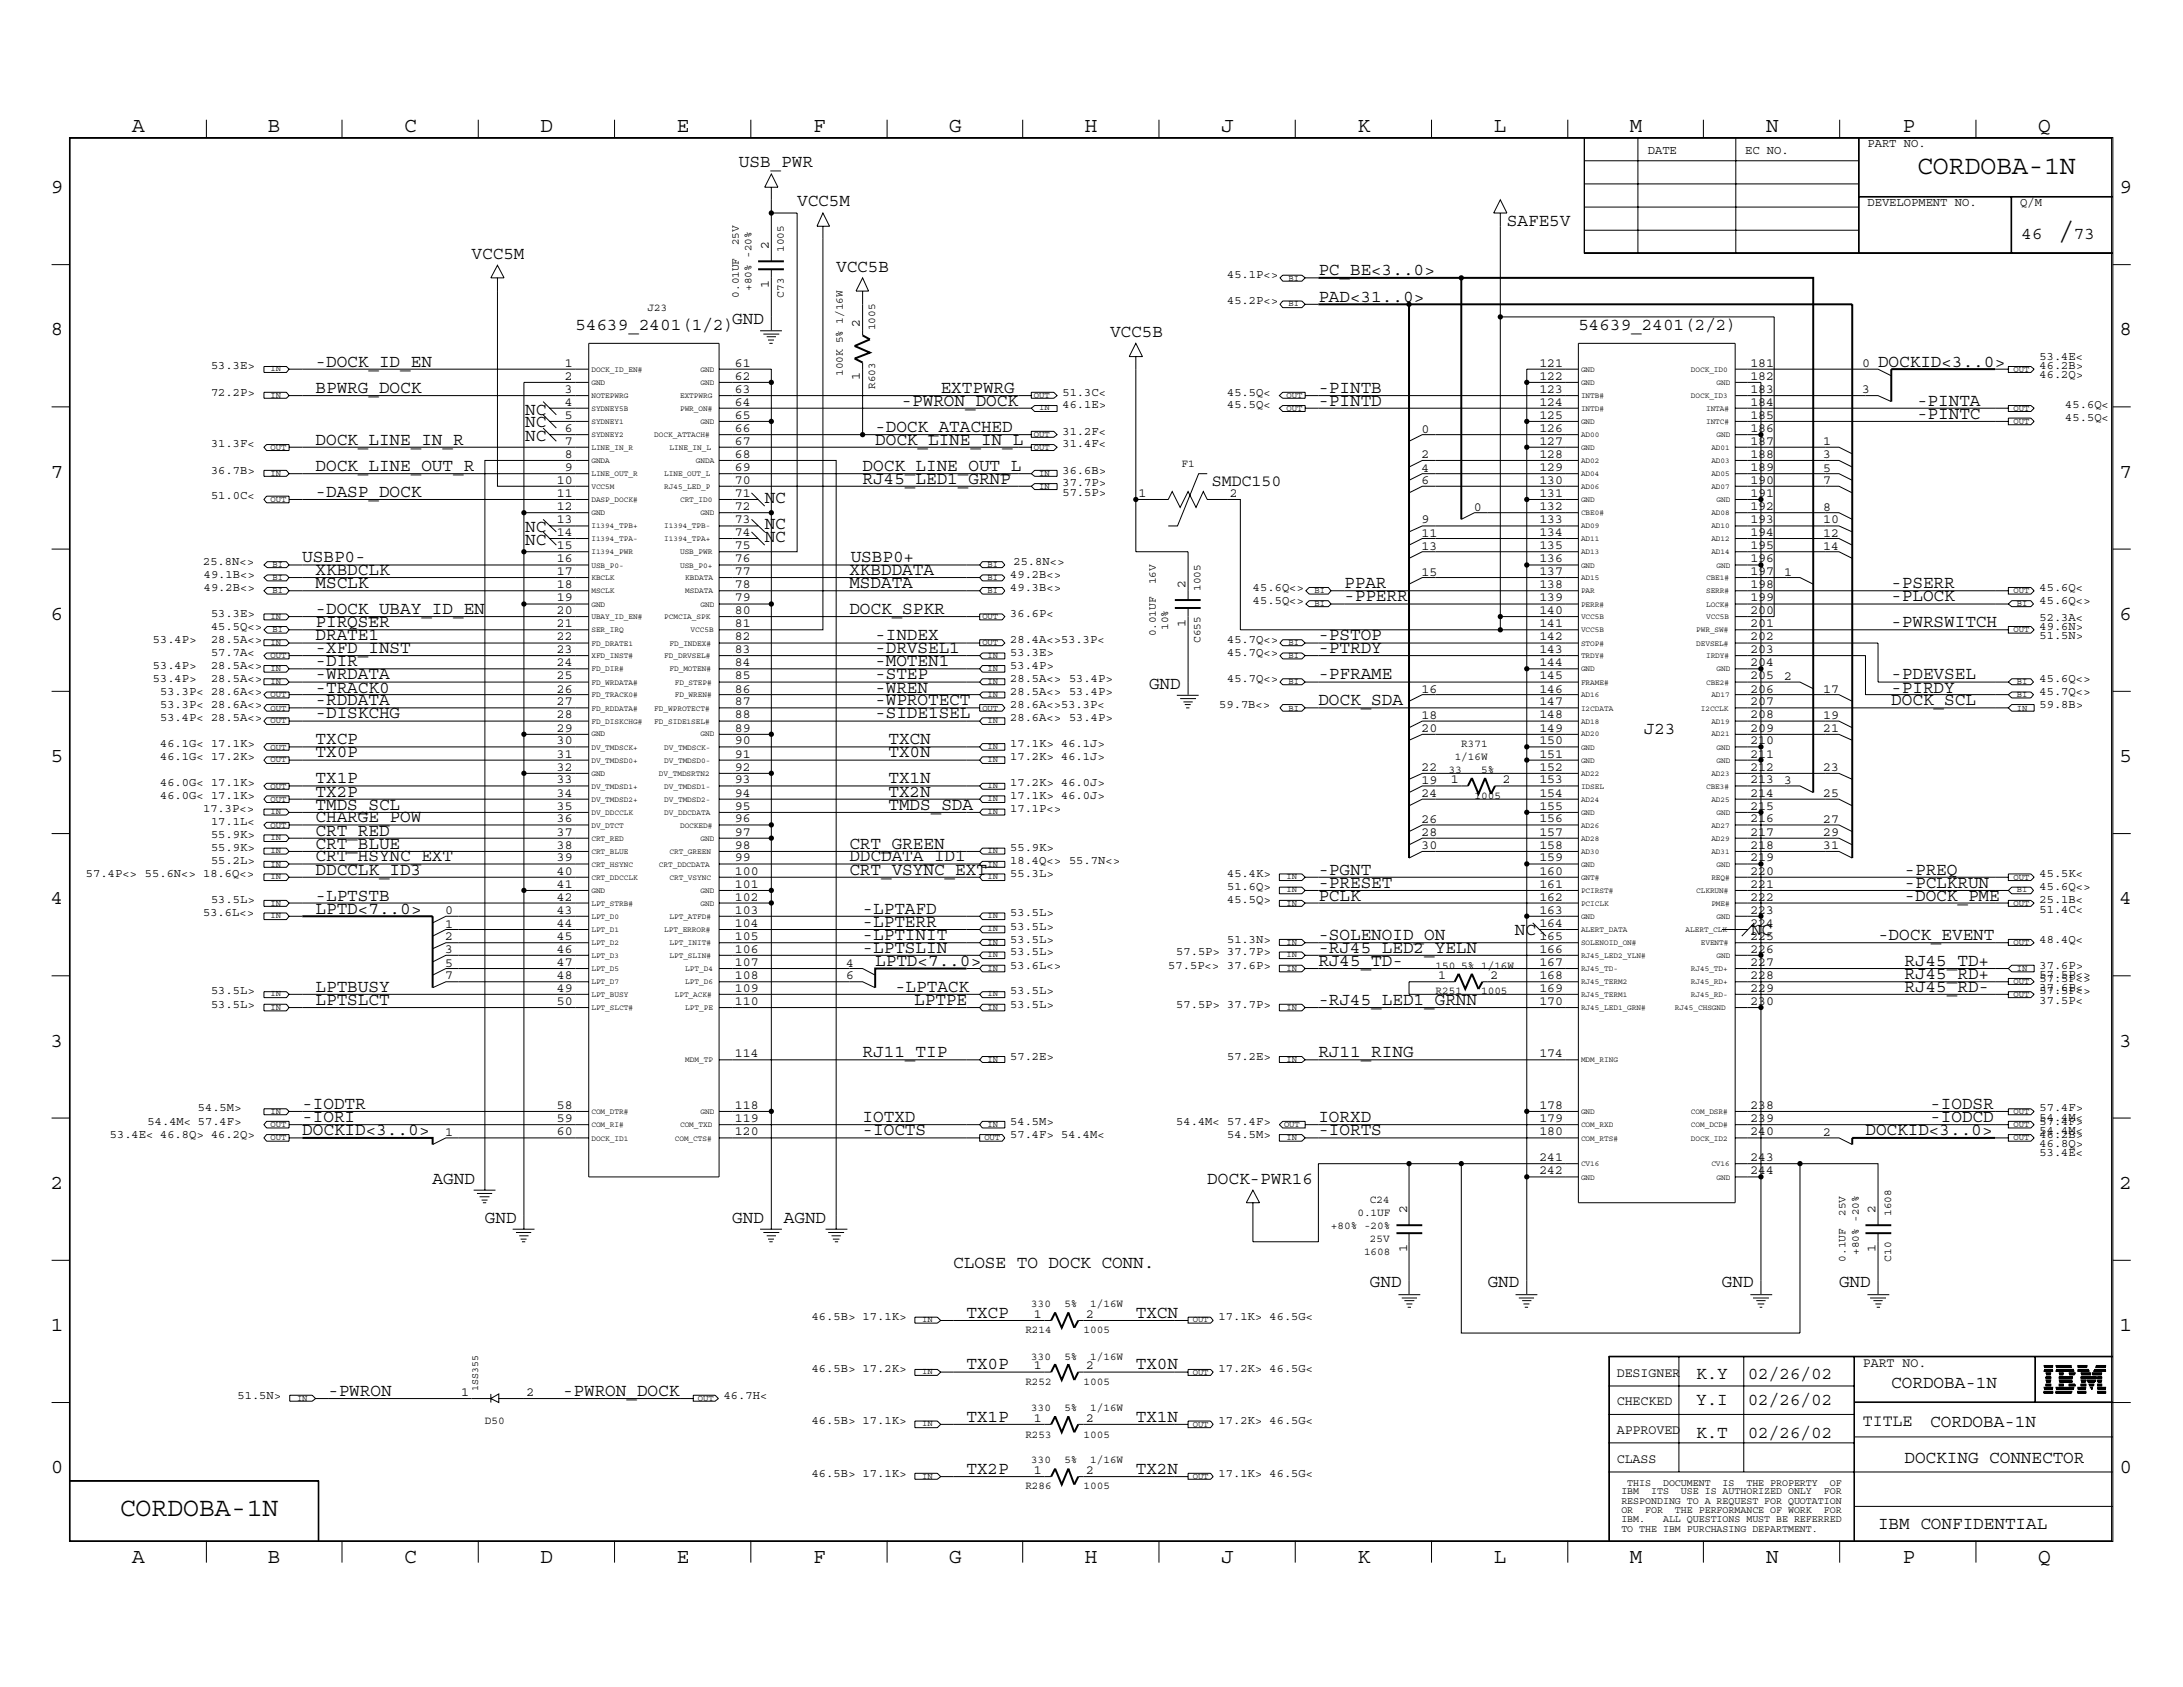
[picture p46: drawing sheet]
<svg xmlns="http://www.w3.org/2000/svg" width="279mm" height="216mm" viewBox="0 0 279 216" stroke-linecap="round" stroke-linejoin="round" font-family="sans-serif">
<defs><g id="words">
<g font-size="3.4">
<text x="245.4" y="22.3">CORDOBA-1N</text>
<text x="263.5" y="30.6">/</text>
<text x="15.3" y="194">CORDOBA-1N</text>
</g>
<g font-size="2.7">
<text x="16.9" y="16.9">A</text>
<text x="34.3" y="16.9">B</text>
<text x="51.7" y="16.9">C</text>
<text x="69.2" y="16.9">D</text>
<text x="86.6" y="16.9">E</text>
<text x="104.1" y="16.9">F</text>
<text x="121.5" y="16.9">G</text>
<text x="138.9" y="16.9">H</text>
<text x="156.3" y="16.9">J</text>
<text x="173.7" y="16.9">K</text>
<text x="191.2" y="16.9">L</text>
<text x="208.6" y="16.9">M</text>
<text x="226.1" y="16.9">N</text>
<text x="243.5" y="16.9">P</text>
<text x="260.9" y="16.9">Q</text>
<text x="6.5" y="24.7">9</text>
<text x="271.3" y="24.7">9</text>
<text x="6.5" y="42.9">8</text>
<text x="271.3" y="42.9">8</text>
<text x="6.5" y="61.1">7</text>
<text x="271.3" y="61.1">7</text>
<text x="6.5" y="79.3">6</text>
<text x="271.3" y="79.3">6</text>
<text x="6.5" y="97.5">5</text>
<text x="271.3" y="97.5">5</text>
<text x="6.5" y="115.7">4</text>
<text x="271.3" y="115.7">4</text>
<text x="6.5" y="133.9">3</text>
<text x="271.3" y="133.9">3</text>
<text x="6.5" y="152.1">2</text>
<text x="271.3" y="152.1">2</text>
<text x="6.5" y="170.3">1</text>
<text x="271.3" y="170.4">1</text>
<text x="6.5" y="188.6">0</text>
<text x="271.3" y="188.6">0</text>
<text x="16.9" y="200">A</text>
<text x="34.3" y="200">B</text>
<text x="51.7" y="200">C</text>
<text x="69.2" y="200">D</text>
<text x="86.6" y="200">E</text>
<text x="104.1" y="200">F</text>
<text x="121.5" y="200">G</text>
<text x="138.9" y="200">H</text>
<text x="156.3" y="200">J</text>
<text x="173.7" y="200">K</text>
<text x="191.2" y="200">L</text>
<text x="208.6" y="200">M</text>
<text x="226.1" y="200">N</text>
<text x="243.5" y="200">P</text>
<text x="260.9" y="200">Q</text>
</g>
<g font-size="2.3">
<text x="94.6" y="21.4">USB_PWR</text>
<text x="102" y="26.4">VCC5M</text>
<text x="192.9" y="29">SAFE5V</text>
<text x="60.4" y="33.1">VCC5M</text>
<text x="107" y="34.8">VCC5B</text>
<text x="168.7" y="35.2">PC_BE&lt;3..0&gt;</text>
<text x="258.7" y="30.6">46</text>
<text x="265.4" y="30.6">73</text>
<text x="93.7" y="41.4">GND</text>
<text x="168.7" y="38.6">PAD&lt;31..0&gt;</text>
<text x="40.4" y="46.9">-DOCK_ID_EN</text>
<text x="73.7" y="42.2">54639_2401(1/2)</text>
<text x="142.1" y="43.1">VCC5B</text>
<text x="202" y="42.2">54639_2401(2/2)</text>
<text x="240.4" y="46.9">DOCKID&lt;3..0&gt;</text>
<text x="40.4" y="50.3">BPWRG_DOCK</text>
<text x="67.2" y="53.1">NC</text>
<text x="115.4" y="51.9">-PWRON_DOCK</text>
<text x="120.4" y="50.3">EXTPWRG</text>
<text x="168.7" y="50.3">-PINTB</text>
<text x="168.7" y="51.9">-PINTD</text>
<text x="245.4" y="51.9">-PINTA</text>
<text x="245.4" y="53.6">-PINTC</text>
<text x="40.4" y="56.9">DOCK_LINE_IN_R</text>
<text x="67.2" y="54.7">NC</text>
<text x="67.2" y="56.4">NC</text>
<text x="112" y="55.3">-DOCK_ATACHED</text>
<text x="112" y="56.9">DOCK_LINE_IN_L</text>
<text x="40.4" y="60.3">DOCK_LINE_OUT_R</text>
<text x="40.4" y="63.6">-DASP_DOCK</text>
<text x="97.9" y="64.3">NC</text>
<text x="110.4" y="62">RJ45_LED1_GRNP</text>
<text x="110.4" y="60.3">DOCK_LINE_OUT_L</text>
<text x="38.7" y="72">USBP0-</text>
<text x="67.2" y="69.8">NC</text>
<text x="67.2" y="68.1">NC</text>
<text x="97.9" y="67.6">NC</text>
<text x="97.9" y="69.3">NC</text>
<text x="108.9" y="72">USBP0+</text>
<text x="40.4" y="73.6">XKBDCLK</text>
<text x="40.4" y="75.3">MSCLK</text>
<text x="108.7" y="73.6">XKBDDATA</text>
<text x="108.7" y="75.3">MSDATA</text>
<text x="172" y="75.3">PPAR</text>
<text x="172" y="77">-PPERR</text>
<text x="242.1" y="75.3">-PSERR</text>
<text x="242.1" y="77">-PLOCK</text>
<text x="40.4" y="80.3">PIRQSER</text>
<text x="40.4" y="78.6">-DOCK_UBAY_ID_EN</text>
<text x="40.4" y="82">DRATE1</text>
<text x="40.4" y="83.6">-XFD_INST</text>
<text x="108.7" y="78.6">DOCK_SPKR</text>
<text x="112" y="82">-INDEX</text>
<text x="112" y="83.6">-DRVSEL1</text>
<text x="168.7" y="82">-PSTOP</text>
<text x="168.7" y="83.6">-PTRDY</text>
<text x="242.1" y="80.3">-PWRSWITCH</text>
<text x="40.4" y="87">-WRDATA</text>
<text x="40.4" y="85.3">-DIR</text>
<text x="40.4" y="88.6">-TRACK0</text>
<text x="112" y="88.6">-WREN</text>
<text x="112" y="87">-STEP</text>
<text x="112" y="85.3">-MOTEN1</text>
<text x="147.1" y="88.1">GND</text>
<text x="168.7" y="87">-PFRAME</text>
<text x="242.1" y="87">-PDEVSEL</text>
<text x="242.1" y="88.6">-PIRDY</text>
<text x="40.4" y="91.9">-DISKCHG</text>
<text x="40.4" y="90.3">-RDDATA</text>
<text x="40.4" y="95.2">TXCP</text>
<text x="112" y="91.9">-SIDE1SEL</text>
<text x="112" y="90.3">-WPROTECT</text>
<text x="113.7" y="95.2">TXCN</text>
<text x="168.7" y="90.3">DOCK_SDA</text>
<text x="210.4" y="94">J23</text>
<text x="242.1" y="90.3">DOCK_SCL</text>
<text x="40.4" y="101.9">TX2P</text>
<text x="40.4" y="100.2">TX1P</text>
<text x="40.4" y="96.9">TX0P</text>
<text x="113.7" y="101.9">TX2N</text>
<text x="113.7" y="100.2">TX1N</text>
<text x="113.7" y="96.9">TX0N</text>
<text x="40.4" y="103.6">TMDS_SCL</text>
<text x="40.4" y="105.2">CHARGE_POW</text>
<text x="40.4" y="106.9">CRT_RED</text>
<text x="113.7" y="103.6">TMDS_SDA</text>
<text x="40.4" y="110.2">CRT_HSYNC_EXT</text>
<text x="40.4" y="111.9">DDCCLK_ID3</text>
<text x="40.4" y="108.6">CRT_BLUE</text>
<text x="108.7" y="108.6">CRT_GREEN</text>
<text x="108.7" y="111.9">CRT_VSYNC_EXT</text>
<text x="108.7" y="110.2">DDCDATA_ID1</text>
<text x="168.7" y="111.9">-PGNT</text>
<text x="168.7" y="113.6">-PRESET</text>
<text x="243.8" y="111.9">-PREQ</text>
<text x="243.8" y="113.6">-PCLKRUN</text>
<text x="40.4" y="115.3">-LPTSTB</text>
<text x="40.4" y="116.9">LPTD&lt;7..0&gt;</text>
<text x="110.4" y="116.9">-LPTAFD</text>
<text x="110.4" y="118.6">-LPTERR</text>
<text x="168.7" y="115.3">PCLK</text>
<text x="193.9" y="119.7">NC</text>
<text x="224.1" y="119.7">NC</text>
<text x="243.8" y="115.3">-DOCK_PME</text>
<text x="110.4" y="121.9">-LPTSLIN</text>
<text x="110.4" y="120.3">-LPTINIT</text>
<text x="112" y="123.6">LPTD&lt;7..0&gt;</text>
<text x="168.7" y="120.3">-SOLENOID_ON</text>
<text x="168.7" y="121.9">-RJ45_LED2_YELN</text>
<text x="168.7" y="123.6">RJ45_TD-</text>
<text x="240.4" y="120.3">-DOCK_EVENT</text>
<text x="243.8" y="123.6">RJ45_TD+</text>
<text x="243.8" y="125.3">RJ45_RD+</text>
<text x="40.4" y="128.6">LPTSLCT</text>
<text x="40.4" y="126.9">LPTBUSY</text>
<text x="114.6" y="126.9">-LPTACK</text>
<text x="117" y="128.6">LPTPE</text>
<text x="168.7" y="128.6">-RJ45_LED1_GRNN</text>
<text x="243.8" y="126.9">RJ45_RD-</text>
<text x="110.4" y="135.3">RJ11_TIP</text>
<text x="168.7" y="135.3">RJ11_RING</text>
<text x="38.7" y="142">-IODTR</text>
<text x="38.7" y="143.6">-IORI</text>
<text x="110.4" y="143.6">IOTXD</text>
<text x="168.7" y="143.6">IORXD</text>
<text x="247.1" y="142">-IODSR</text>
<text x="247.1" y="143.6">-IODCD</text>
<text x="38.7" y="145.3">DOCKID&lt;3..0&gt;</text>
<text x="110.4" y="145.3">-IOCTS</text>
<text x="168.7" y="145.3">-IORTS</text>
<text x="238.8" y="145.3">DOCKID&lt;3..0&gt;</text>
<text x="55.4" y="151.5">AGND</text>
<text x="154.5" y="151.5">DOCK-PWR16</text>
<text x="62.1" y="156.5">GND</text>
<text x="93.7" y="156.5">GND</text>
<text x="100.3" y="156.5">AGND</text>
<text x="122" y="162.3">CLOSE TO DOCK CONN.</text>
<text x="175.3" y="164.8">GND</text>
<text x="190.4" y="164.8">GND</text>
<text x="220.4" y="164.8">GND</text>
<text x="235.4" y="164.8">GND</text>
<text x="123.7" y="168.7">TXCP</text>
<text x="145.4" y="168.7">TXCN</text>
<text x="42" y="178.6">-PWRON</text>
<text x="72.1" y="178.6">-PWRON_DOCK</text>
<text x="123.7" y="175.3">TX0P</text>
<text x="145.4" y="175.3">TX0N</text>
<text x="217.1" y="176.4">K.Y</text>
<text x="217.1" y="179.7">Y.I</text>
<text x="223.7" y="176.4">02/26/02</text>
<text x="223.7" y="179.7">02/26/02</text>
<text x="242.1" y="177.6">CORDOBA-1N</text>
<text x="123.7" y="181.9">TX1P</text>
<text x="145.4" y="181.9">TX1N</text>
<text x="217.1" y="184">K.T</text>
<text x="223.7" y="184">02/26/02</text>
<text x="247.1" y="182.6">CORDOBA-1N</text>
<text x="123.7" y="188.6">TX2P</text>
<text x="145.4" y="188.6">TX2N</text>
<text x="243.8" y="187.3">DOCKING CONNECTOR</text>
<text x="240.4" y="195.7">IBM CONFIDENTIAL</text>
</g>
<g font-size="2.1">
<text x="155.1" y="62.2">SMDC150</text>
<text x="238.4" y="182.5">TITLE</text>
</g>
<g font-size="1.7">
<text x="98.4" y="31.9" transform="rotate(-90 98.4 31.9)">2</text>
<text x="98.4" y="36.9" transform="rotate(-90 98.4 36.9)">1</text>
<text x="110.1" y="41.9" transform="rotate(-90 110.1 41.9)">2</text>
<text x="72.3" y="46.9">1</text>
<text x="94.1" y="46.9">61</text>
<text x="197" y="46.9">121</text>
<text x="224" y="46.9">181</text>
<text x="238.3" y="47">0</text>
<text x="72.3" y="50.3">3</text>
<text x="72.3" y="48.6">2</text>
<text x="72.3" y="53.6">5</text>
<text x="72.3" y="51.9">4</text>
<text x="94.1" y="53.6">65</text>
<text x="94.1" y="50.3">63</text>
<text x="94.1" y="51.9">64</text>
<text x="94.1" y="48.6">62</text>
<text x="110.1" y="48.6" transform="rotate(-90 110.1 48.6)">1</text>
<text x="197" y="53.6">125</text>
<text x="197" y="50.3">123</text>
<text x="197" y="51.9">124</text>
<text x="197" y="48.6">122</text>
<text x="224" y="53.6">185</text>
<text x="224" y="50.3">183</text>
<text x="224" y="51.9">184</text>
<text x="224" y="48.6">182</text>
<text x="238.3" y="50.3">3</text>
<text x="72.3" y="56.9">7</text>
<text x="72.3" y="58.6">8</text>
<text x="72.3" y="55.3">6</text>
<text x="94.1" y="56.9">67</text>
<text x="94.1" y="58.6">68</text>
<text x="94.1" y="55.3">66</text>
<text x="181.9" y="58.7">2</text>
<text x="181.9" y="55.4">0</text>
<text x="197" y="56.9">127</text>
<text x="197" y="58.6">128</text>
<text x="197" y="55.3">126</text>
<text x="224" y="56.9">187</text>
<text x="224" y="58.6">188</text>
<text x="224" y="55.3">186</text>
<text x="233.3" y="58.7">3</text>
<text x="233.3" y="57">1</text>
<text x="71.3" y="63.6">11</text>
<text x="71.3" y="65.3">12</text>
<text x="71.3" y="62">10</text>
<text x="72.3" y="60.3">9</text>
<text x="94.1" y="63.6">71</text>
<text x="94.1" y="65.3">72</text>
<text x="94.1" y="60.3">69</text>
<text x="94.1" y="62">70</text>
<text x="145.7" y="63.6">1</text>
<text x="157.4" y="63.6">2</text>
<text x="181.9" y="62">6</text>
<text x="181.9" y="60.4">4</text>
<text x="188.6" y="65.4">0</text>
<text x="197" y="63.6">131</text>
<text x="197" y="65.3">132</text>
<text x="197" y="60.3">129</text>
<text x="197" y="62">130</text>
<text x="224" y="63.6">191</text>
<text x="224" y="65.3">192</text>
<text x="224" y="60.3">189</text>
<text x="224" y="62">190</text>
<text x="233.3" y="60.4">5</text>
<text x="233.3" y="62">7</text>
<text x="233.3" y="65.4">8</text>
<text x="71.3" y="70.3">15</text>
<text x="71.3" y="72">16</text>
<text x="71.3" y="67">13</text>
<text x="71.3" y="68.6">14</text>
<text x="94.1" y="70.3">75</text>
<text x="94.1" y="72">76</text>
<text x="94.1" y="67">73</text>
<text x="94.1" y="68.6">74</text>
<text x="181.9" y="67">9</text>
<text x="181.9" y="68.7">11</text>
<text x="181.9" y="70.4">13</text>
<text x="197" y="70.3">135</text>
<text x="197" y="72">136</text>
<text x="197" y="67">133</text>
<text x="197" y="68.6">134</text>
<text x="224" y="70.3">195</text>
<text x="224" y="72">196</text>
<text x="224" y="67">193</text>
<text x="224" y="68.6">194</text>
<text x="233.3" y="67">10</text>
<text x="233.3" y="68.7">12</text>
<text x="233.3" y="70.4">14</text>
<text x="71.3" y="77">19</text>
<text x="71.3" y="73.6">17</text>
<text x="71.3" y="75.3">18</text>
<text x="94.1" y="77">79</text>
<text x="94.1" y="73.6">77</text>
<text x="94.1" y="75.3">78</text>
<text x="151.7" y="75.3" transform="rotate(-90 151.7 75.3)">2</text>
<text x="181.9" y="73.7">15</text>
<text x="197" y="77">139</text>
<text x="197" y="73.6">137</text>
<text x="197" y="75.3">138</text>
<text x="224" y="77">199</text>
<text x="224" y="73.6">197</text>
<text x="224" y="75.3">198</text>
<text x="228.3" y="73.7">1</text>
<text x="71.3" y="83.6">23</text>
<text x="71.3" y="80.3">21</text>
<text x="71.3" y="82">22</text>
<text x="71.3" y="78.6">20</text>
<text x="94.1" y="83.6">83</text>
<text x="94.1" y="80.3">81</text>
<text x="94.1" y="82">82</text>
<text x="94.1" y="78.6">80</text>
<text x="151.7" y="80.3" transform="rotate(-90 151.7 80.3)">1</text>
<text x="197" y="83.6">143</text>
<text x="197" y="80.3">141</text>
<text x="197" y="82">142</text>
<text x="197" y="78.6">140</text>
<text x="224" y="78.6">200</text>
<text x="224" y="83.6">203</text>
<text x="224" y="82">202</text>
<text x="224" y="80.3">201</text>
<text x="71.3" y="87">25</text>
<text x="71.3" y="88.6">26</text>
<text x="71.3" y="85.3">24</text>
<text x="94.1" y="87">85</text>
<text x="94.1" y="88.6">86</text>
<text x="94.1" y="85.3">84</text>
<text x="181.9" y="88.6">16</text>
<text x="197" y="87">145</text>
<text x="197" y="88.6">146</text>
<text x="197" y="85.3">144</text>
<text x="224" y="88.6">206</text>
<text x="224" y="87">205</text>
<text x="224" y="85.3">204</text>
<text x="228.3" y="87">2</text>
<text x="233.3" y="88.6">17</text>
<text x="71.3" y="93.6">29</text>
<text x="71.3" y="95.3">30</text>
<text x="71.3" y="90.3">27</text>
<text x="71.3" y="91.9">28</text>
<text x="94.1" y="93.6">89</text>
<text x="94.1" y="95.3">90</text>
<text x="94.1" y="90.3">87</text>
<text x="94.1" y="92">88</text>
<text x="181.9" y="93.6">20</text>
<text x="181.9" y="92">18</text>
<text x="197" y="93.6">149</text>
<text x="197" y="95.3">150</text>
<text x="197" y="90.3">147</text>
<text x="197" y="92">148</text>
<text x="224" y="95.3">210</text>
<text x="224" y="93.6">209</text>
<text x="224" y="92">208</text>
<text x="224" y="90.3">207</text>
<text x="233.3" y="92">19</text>
<text x="233.3" y="93.6">21</text>
<text x="71.3" y="100.2">33</text>
<text x="71.3" y="101.9">34</text>
<text x="71.3" y="96.9">31</text>
<text x="71.3" y="98.6">32</text>
<text x="94.1" y="100.2">93</text>
<text x="94.1" y="101.9">94</text>
<text x="94.1" y="96.9">91</text>
<text x="94.1" y="98.6">92</text>
<text x="181.9" y="100.3">19</text>
<text x="181.9" y="98.6">22</text>
<text x="185.7" y="100.2">1</text>
<text x="192.4" y="100.2">2</text>
<text x="197" y="100.2">153</text>
<text x="197" y="101.9">154</text>
<text x="197" y="96.9">151</text>
<text x="197" y="98.6">152</text>
<text x="224" y="101.9">214</text>
<text x="224" y="100.2">213</text>
<text x="224" y="98.6">212</text>
<text x="224" y="96.9">211</text>
<text x="228.3" y="100.3">3</text>
<text x="233.3" y="98.6">23</text>
<text x="71.3" y="106.9">37</text>
<text x="71.3" y="103.6">35</text>
<text x="71.3" y="105.2">36</text>
<text x="94.1" y="106.9">97</text>
<text x="94.1" y="103.6">95</text>
<text x="94.1" y="105.2">96</text>
<text x="181.9" y="102">24</text>
<text x="181.9" y="105.3">26</text>
<text x="181.9" y="107">28</text>
<text x="197" y="106.9">157</text>
<text x="197" y="103.6">155</text>
<text x="197" y="105.2">156</text>
<text x="224" y="106.9">217</text>
<text x="224" y="105.2">216</text>
<text x="224" y="103.6">215</text>
<text x="233.3" y="102">25</text>
<text x="233.3" y="105.3">27</text>
<text x="233.3" y="107">29</text>
<text x="71.3" y="113.6">41</text>
<text x="71.3" y="110.2">39</text>
<text x="71.3" y="111.9">40</text>
<text x="71.3" y="108.6">38</text>
<text x="94.1" y="113.6">101</text>
<text x="94.1" y="110.2">99</text>
<text x="94.1" y="111.9">100</text>
<text x="94.1" y="108.6">98</text>
<text x="181.9" y="108.7">30</text>
<text x="197" y="113.6">161</text>
<text x="197" y="110.2">159</text>
<text x="197" y="111.9">160</text>
<text x="197" y="108.6">158</text>
<text x="224" y="113.6">221</text>
<text x="224" y="111.9">220</text>
<text x="224" y="110.2">219</text>
<text x="224" y="108.6">218</text>
<text x="233.3" y="108.7">31</text>
<text x="57" y="117">0</text>
<text x="57" y="118.7">1</text>
<text x="71.3" y="118.6">44</text>
<text x="71.3" y="115.3">42</text>
<text x="71.3" y="116.9">43</text>
<text x="94.1" y="116.9">103</text>
<text x="94.1" y="118.6">104</text>
<text x="94.1" y="115.3">102</text>
<text x="197" y="116.9">163</text>
<text x="197" y="118.6">164</text>
<text x="197" y="115.3">162</text>
<text x="224" y="118.6">224</text>
<text x="224" y="116.9">223</text>
<text x="224" y="115.3">222</text>
<text x="57" y="120.3">2</text>
<text x="57" y="122">3</text>
<text x="57" y="123.7">5</text>
<text x="57" y="125.3">7</text>
<text x="71.3" y="123.6">47</text>
<text x="71.3" y="125.3">48</text>
<text x="71.3" y="120.3">45</text>
<text x="71.3" y="121.9">46</text>
<text x="94.1" y="123.6">107</text>
<text x="94.1" y="125.3">108</text>
<text x="94.1" y="120.3">105</text>
<text x="94.1" y="121.9">106</text>
<text x="108.3" y="123.7">4</text>
<text x="108.3" y="125.3">6</text>
<text x="184.1" y="125.3">1</text>
<text x="190.8" y="125.3">2</text>
<text x="197" y="123.6">167</text>
<text x="197" y="125.3">168</text>
<text x="197" y="120.3">165</text>
<text x="197" y="121.9">166</text>
<text x="224" y="125.3">228</text>
<text x="224" y="123.6">227</text>
<text x="224" y="121.9">226</text>
<text x="224" y="120.3">225</text>
<text x="71.3" y="126.9">49</text>
<text x="71.3" y="128.6">50</text>
<text x="94.1" y="126.9">109</text>
<text x="94.1" y="128.6">110</text>
<text x="197" y="126.9">169</text>
<text x="197" y="128.6">170</text>
<text x="224" y="128.6">230</text>
<text x="224" y="126.9">229</text>
<text x="94.1" y="135.3">114</text>
<text x="197" y="135.3">174</text>
<text x="71.3" y="143.6">59</text>
<text x="71.3" y="142">58</text>
<text x="94.1" y="143.6">119</text>
<text x="94.1" y="142">118</text>
<text x="197" y="143.6">179</text>
<text x="197" y="142">178</text>
<text x="224" y="143.6">239</text>
<text x="224" y="142">238</text>
<text x="57" y="145.4">1</text>
<text x="71.3" y="145.3">60</text>
<text x="94.1" y="145.3">120</text>
<text x="197" y="145.3">180</text>
<text x="197" y="148.6">241</text>
<text x="224" y="148.6">243</text>
<text x="224" y="145.3">240</text>
<text x="233.3" y="145.4">2</text>
<text x="180.1" y="155.3" transform="rotate(-90 180.1 155.3)">2</text>
<text x="197" y="150.3">242</text>
<text x="224" y="150.3">244</text>
<text x="240" y="155.3" transform="rotate(-90 240 155.3)">2</text>
<text x="180.1" y="160.3" transform="rotate(-90 180.1 160.3)">1</text>
<text x="240" y="160.3" transform="rotate(-90 240 160.3)">1</text>
<text x="132.3" y="168.7">1</text>
<text x="139" y="168.7">2</text>
<text x="59" y="178.6">1</text>
<text x="67.4" y="178.6">2</text>
<text x="132.3" y="175.3">1</text>
<text x="139" y="175.3">2</text>
<text x="206.9" y="176.2">DESIGNER</text>
<text x="206.9" y="179.8">CHECKED</text>
<text x="238.4" y="175">PART NO.</text>
<text x="132.3" y="181.9">1</text>
<text x="139" y="181.9">2</text>
<text x="206.9" y="183.6">APPROVED</text>
<text x="132.3" y="188.6">1</text>
<text x="139" y="188.6">2</text>
<text x="206.9" y="187.2">CLASS</text>
</g>
<g font-size="1.6">
<text x="210.9" y="19.7">DATE</text>
<text x="223.4" y="19.7">EC NO.</text>
<text x="239" y="18.8">PART NO.</text>
<text x="239" y="26.3">DEVELOPMENT NO.</text>
<text x="258.6" y="26.3">Q/M</text>
<text x="157.1" y="35.6">45.1P&lt;&gt;</text>
<text x="157.1" y="38.9">45.2P&lt;&gt;</text>
<text x="27" y="47.2">53.3E&gt;</text>
<text x="261" y="46.1">53.4E&lt;</text>
<text x="261" y="47.2">46.2B&gt;</text>
<text x="27" y="50.6">72.2P&gt;</text>
<text x="136" y="52.2">46.1E&gt;</text>
<text x="136" y="50.6">51.3C&lt;</text>
<text x="157.1" y="50.6">45.5Q&lt;</text>
<text x="157.1" y="52.2">45.5Q&lt;</text>
<text x="261" y="48.4">46.2Q&gt;</text>
<text x="264.3" y="52.2">45.6Q&lt;</text>
<text x="264.3" y="53.9">45.5Q&lt;</text>
<text x="27" y="57.2">31.3F&lt;</text>
<text x="136" y="55.6">31.2F&lt;</text>
<text x="136" y="57.2">31.4F&lt;</text>
<text x="27" y="60.6">36.7B&gt;</text>
<text x="27" y="63.9">51.0C&lt;</text>
<text x="136" y="63.5">57.5P&gt;</text>
<text x="136" y="62.2">37.7P&gt;</text>
<text x="136" y="60.6">36.6B&gt;</text>
<text x="26" y="72.3">25.8N&lt;&gt;</text>
<text x="26.1" y="73.9">49.1B&lt;&gt;</text>
<text x="26.1" y="75.6">49.2B&lt;&gt;</text>
<text x="129.3" y="73.9">49.2B&lt;&gt;</text>
<text x="129.3" y="75.6">49.3B&lt;&gt;</text>
<text x="129.7" y="72.3">25.8N&lt;&gt;</text>
<text x="160.4" y="75.6">45.6Q&lt;&gt;</text>
<text x="160.4" y="77.3">45.5Q&lt;&gt;</text>
<text x="261" y="75.6">45.6Q&lt;</text>
<text x="261" y="77.3">45.6Q&lt;&gt;</text>
<text x="19.6" y="82.3">53.4P&gt;</text>
<text x="27" y="83.9">57.7A&lt;</text>
<text x="27" y="80.6">45.5Q&lt;&gt;</text>
<text x="27" y="78.9">53.3E&gt;</text>
<text x="27" y="82.3">28.5A&lt;&gt;</text>
<text x="129.3" y="82.3">28.4A&lt;&gt;53.3P&lt;</text>
<text x="129.3" y="83.9">53.3E&gt;</text>
<text x="129.3" y="78.9">36.6P&lt;</text>
<text x="157.1" y="82.3">45.7Q&lt;&gt;</text>
<text x="157.1" y="83.9">45.7Q&lt;&gt;</text>
<text x="261" y="79.4">52.3A&lt;</text>
<text x="261" y="81.8">51.5N&gt;</text>
<text x="261" y="80.6">49.6N&gt;</text>
<text x="19.6" y="87.3">53.4P&gt;</text>
<text x="19.6" y="85.6">53.4P&gt;</text>
<text x="20.5" y="88.9">53.3P&lt; 28.6A&lt;&gt;</text>
<text x="27" y="87.3">28.5A&lt;&gt;</text>
<text x="27" y="85.6">28.5A&lt;&gt;</text>
<text x="129.3" y="88.9">28.5A&lt;&gt; 53.4P&gt;</text>
<text x="129.3" y="87.3">28.5A&lt;&gt; 53.4P&gt;</text>
<text x="129.3" y="85.6">53.4P&gt;</text>
<text x="157.1" y="87.3">45.7Q&lt;&gt;</text>
<text x="261" y="87.3">45.6Q&lt;&gt;</text>
<text x="261" y="88.9">45.7Q&lt;&gt;</text>
<text x="20.5" y="92.3">53.4P&lt; 28.5A&lt;&gt;</text>
<text x="20.5" y="90.6">53.3P&lt; 28.6A&lt;&gt;</text>
<text x="20.5" y="95.6">46.1G&lt; 17.1K&gt;</text>
<text x="129.3" y="92.3">28.6A&lt;&gt; 53.4P&gt;</text>
<text x="129.3" y="90.6">28.6A&lt;&gt;53.3P&lt;</text>
<text x="129.3" y="95.6">17.1K&gt; 46.1J&gt;</text>
<text x="156" y="90.6">59.7B&lt;&gt;</text>
<text x="261" y="90.6">59.8B&gt;</text>
<text x="20.5" y="100.6">46.0G&lt; 17.1K&gt;</text>
<text x="20.5" y="97.3">46.1G&lt; 17.2K&gt;</text>
<text x="129.3" y="100.6">17.2K&gt; 46.0J&gt;</text>
<text x="129.3" y="97.3">17.2K&gt; 46.1J&gt;</text>
<text x="20.5" y="102.3">46.0G&lt; 17.1K&gt;</text>
<text x="26" y="104">17.3P&lt;&gt;</text>
<text x="27" y="107.3">55.9K&gt;</text>
<text x="27" y="105.6">17.1L&lt;</text>
<text x="129.3" y="104">17.1P&lt;&gt;</text>
<text x="129.3" y="102.3">17.1K&gt; 46.0J&gt;</text>
<text x="11" y="112.3">57.4P&lt;&gt; 55.6N&lt;&gt; 18.6Q&lt;&gt;</text>
<text x="27" y="109">55.9K&gt;</text>
<text x="27" y="110.6">55.2L&gt;</text>
<text x="129.3" y="112.3">55.3L&gt;</text>
<text x="129.3" y="110.6">18.4Q&lt;&gt; 55.7N&lt;&gt;</text>
<text x="129.3" y="109">55.9K&gt;</text>
<text x="157.1" y="112.3">45.4K&gt;</text>
<text x="157.1" y="114">51.6Q&gt;</text>
<text x="261" y="112.3">45.5K&lt;</text>
<text x="261" y="114">45.6Q&lt;&gt;</text>
<text x="26" y="117.3">53.6L&lt;&gt;</text>
<text x="27" y="115.6">53.5L&gt;</text>
<text x="129.3" y="117.3">53.5L&gt;</text>
<text x="129.3" y="119">53.5L&gt;</text>
<text x="157.1" y="115.6">45.5Q&gt;</text>
<text x="261" y="116.8">51.4C&lt;</text>
<text x="261" y="115.6">25.1B&lt;</text>
<text x="129.3" y="124">53.6L&lt;&gt;</text>
<text x="129.3" y="122.3">53.5L&gt;</text>
<text x="129.3" y="120.7">53.5L&gt;</text>
<text x="149.5" y="124">57.5P&lt;&gt; 37.6P&gt;</text>
<text x="150.5" y="122.3">57.5P&gt; 37.7P&gt;</text>
<text x="157.1" y="120.7">51.3N&gt;</text>
<text x="261" y="120.7">48.4Q&lt;</text>
<text x="261" y="125.1">57.5P&lt;&gt;</text>
<text x="261" y="124">37.6P&gt;</text>
<text x="261" y="125.6">57.5P&lt;&gt;</text>
<text x="27" y="128.9">53.5L&gt;</text>
<text x="27" y="127.3">53.5L&gt;</text>
<text x="129.3" y="127.3">53.5L&gt;</text>
<text x="129.3" y="128.9">53.5L&gt;</text>
<text x="150.5" y="128.9">57.5P&gt; 37.7P&gt;</text>
<text x="261" y="126.8">37.6P&lt;</text>
<text x="261" y="128.4">37.5P&lt;</text>
<text x="261" y="127.3">57.5P&lt;&gt;</text>
<text x="129.3" y="135.6">57.2E&gt;</text>
<text x="157.1" y="135.6">57.2E&gt;</text>
<text x="18.9" y="143.9">54.4M&lt; 57.4F&gt;</text>
<text x="25.3" y="142.2">54.5M&gt;</text>
<text x="129.3" y="143.9">54.5M&gt;</text>
<text x="150.5" y="143.9">54.4M&lt; 57.4F&gt;</text>
<text x="261" y="143.5">54.4M&lt;</text>
<text x="261" y="142.2">57.4F&gt;</text>
<text x="261" y="143.9">57.4F&gt;</text>
<text x="14.1" y="145.6">53.4E&lt; 46.8Q&gt; 46.2Q&gt;</text>
<text x="129.3" y="145.6">57.4F&gt; 54.4M&lt;</text>
<text x="157.1" y="145.6">54.5M&gt;</text>
<text x="261" y="148">53.4E&lt;</text>
<text x="261" y="146.8">46.8Q&gt;</text>
<text x="261" y="145.6">46.2B&gt;</text>
<text x="261" y="145.1">54.4M&lt;</text>
<text x="103.9" y="169">46.5B&gt; 17.1K&gt;</text>
<text x="156" y="169">17.1K&gt; 46.5G&lt;</text>
<text x="30.4" y="179">51.5N&gt;</text>
<text x="92.6" y="179">46.7H&lt;</text>
<text x="103.9" y="175.6">46.5B&gt; 17.2K&gt;</text>
<text x="156" y="175.6">17.2K&gt; 46.5G&lt;</text>
<text x="103.9" y="182.3">46.5B&gt; 17.1K&gt;</text>
<text x="156" y="182.3">17.2K&gt; 46.5G&lt;</text>
<text x="103.9" y="189">46.5B&gt; 17.1K&gt;</text>
<text x="156" y="189">17.1K&gt; 46.5G&lt;</text>
</g>
<g font-size="1.4">
<text x="94.6" y="31.4" transform="rotate(-90 94.6 31.4)">25V</text>
<text x="100.3" y="32.3" transform="rotate(-90 100.3 32.3)">1005</text>
<text x="82.9" y="39.8">J23</text>
<text x="94.6" y="38.1" transform="rotate(-90 94.6 38.1)">0.01UF</text>
<text x="96.2" y="37.3" transform="rotate(-90 96.2 37.3)">+80% -20%</text>
<text x="100.3" y="38.1" transform="rotate(-90 100.3 38.1)">C73</text>
<text x="112" y="42.2" transform="rotate(-90 112 42.2)">1005</text>
<text x="107.9" y="48.1" transform="rotate(-90 107.9 48.1)">100K 5% 1/16W</text>
<text x="112" y="49.8" transform="rotate(-90 112 49.8)">R603</text>
<text x="151.2" y="59.8">F1</text>
<text x="147.9" y="74.8" transform="rotate(-90 147.9 74.8)">16V</text>
<text x="153.7" y="75.6" transform="rotate(-90 153.7 75.6)">1005</text>
<text x="147.9" y="81.4" transform="rotate(-90 147.9 81.4)">0.01UF</text>
<text x="149.5" y="80.6" transform="rotate(-90 149.5 80.6)">10%</text>
<text x="153.7" y="82.3" transform="rotate(-90 153.7 82.3)">C655</text>
<text x="187" y="95.6">R371</text>
<text x="185.4" y="99">33</text>
<text x="186.2" y="97.3">1/16W</text>
<text x="189.6" y="99">5%</text>
<text x="188.7" y="102.3">1005</text>
<text x="183.7" y="124">150</text>
<text x="187" y="124">5% 1/16W</text>
<text x="183.7" y="127.3">R251</text>
<text x="189.6" y="127.3">1005</text>
<text x="173.7" y="155.6">0.1UF</text>
<text x="175.3" y="153.9">C24</text>
<text x="236.2" y="155.6" transform="rotate(-90 236.2 155.6)">25V</text>
<text x="242.1" y="155.6" transform="rotate(-90 242.1 155.6)">1608</text>
<text x="170.3" y="157.3">+80% -20%</text>
<text x="174.6" y="160.6">1608</text>
<text x="175.3" y="158.9">25V</text>
<text x="236.2" y="161.5" transform="rotate(-90 236.2 161.5)">0.1UF</text>
<text x="237.9" y="160.6" transform="rotate(-90 237.9 160.6)">+80% -20%</text>
<text x="242.1" y="161.5" transform="rotate(-90 242.1 161.5)">C10</text>
<text x="132" y="167.3">330</text>
<text x="136.2" y="167.3">5%</text>
<text x="139.5" y="167.3">1/16W</text>
<text x="131.2" y="170.6">R214</text>
<text x="132" y="174">330</text>
<text x="136.2" y="174">5%</text>
<text x="138.7" y="170.6">1005</text>
<text x="139.5" y="174">1/16W</text>
<text x="131.2" y="177.3">R252</text>
<text x="138.7" y="177.3">1005</text>
<text x="62.1" y="182.3">D50</text>
<text x="131.2" y="184">R253</text>
<text x="132" y="180.6">330</text>
<text x="136.2" y="180.6">5%</text>
<text x="138.7" y="184">1005</text>
<text x="139.5" y="180.6">1/16W</text>
<text x="131.2" y="190.6">R286</text>
<text x="132" y="187.3">330</text>
<text x="136.2" y="187.3">5%</text>
<text x="138.7" y="190.6">1005</text>
<text x="139.5" y="187.3">1/16W</text>
</g>
<g font-size="1.3">
<text x="61.2" y="178" transform="rotate(-90 61.2 178)">1SS355</text>
<text x="207.5" y="191.3">IBM</text>
<text x="208.3" y="190.2">THIS</text>
<text x="211.3" y="191.3">ITS</text>
<text x="212.9" y="190.2">DOCUMENT</text>
<text x="215.1" y="191.3">USE IS AUTHORIZED ONLY</text>
<text x="220.5" y="190.2">IS</text>
<text x="223.5" y="190.2">THE PROPERTY</text>
<text x="233.4" y="191.3">FOR</text>
<text x="234.2" y="190.2">OF</text>
<text x="207.5" y="192.5">RESPONDING TO A REQUEST FOR QUOTATION</text>
<text x="207.5" y="193.6">OR</text>
<text x="207.5" y="194.8">IBM.</text>
<text x="207.5" y="196">TO THE IBM PURCHASING DEPARTMENT.</text>
<text x="210.6" y="193.6">FOR</text>
<text x="212.9" y="194.8">ALL QUESTIONS MUST BE REFERRED</text>
<text x="214.4" y="193.6">THE PERFORMANCE OF WORK</text>
<text x="233.4" y="193.6">FOR</text>
</g>
<g font-size="1.1">
<text x="164.9" y="35.9">BI</text>
<text x="164.9" y="39.2">BI</text>
<text x="34.6" y="47.5">IN</text>
<text x="257.7" y="47.6">OUT</text>
<text x="34.6" y="50.9">IN</text>
<text x="132.3" y="50.9">OUT</text>
<text x="133" y="52.5">IN</text>
<text x="164.7" y="52.6">OUT</text>
<text x="164.7" y="50.9">OUT</text>
<text x="257.7" y="52.6">OUT</text>
<text x="34.6" y="57.6">OUT</text>
<text x="132.3" y="57.6">OUT</text>
<text x="132.3" y="55.9">OUT</text>
<text x="257.7" y="54.3">OUT</text>
<text x="34.6" y="64.3">OUT</text>
<text x="34.6" y="60.9">IN</text>
<text x="133" y="60.9">IN</text>
<text x="133" y="62.6">IN</text>
<text x="34.9" y="75.9">BI</text>
<text x="34.9" y="72.6">BI</text>
<text x="34.9" y="74.3">BI</text>
<text x="126.4" y="72.6">BI</text>
<text x="126.4" y="74.3">BI</text>
<text x="126.4" y="75.9">BI</text>
<text x="168.2" y="75.9">BI</text>
<text x="168.2" y="77.6">BI</text>
<text x="257.7" y="75.9">OUT</text>
<text x="258.1" y="77.6">BI</text>
<text x="34.6" y="79.2">IN</text>
<text x="34.6" y="82.5">IN</text>
<text x="34.9" y="80.9">BI</text>
<text x="125.7" y="79.2">OUT</text>
<text x="125.7" y="82.5">OUT</text>
<text x="164.9" y="82.5">BI</text>
<text x="257.7" y="80.9">OUT</text>
<text x="34.6" y="89.2">OUT</text>
<text x="34.6" y="84.2">OUT</text>
<text x="34.6" y="87.5">IN</text>
<text x="34.6" y="85.9">IN</text>
<text x="126.4" y="89.2">IN</text>
<text x="126.4" y="87.5">IN</text>
<text x="126.4" y="85.9">IN</text>
<text x="126.4" y="84.2">IN</text>
<text x="164.9" y="84.2">BI</text>
<text x="164.9" y="87.5">BI</text>
<text x="258.1" y="89.2">BI</text>
<text x="258.1" y="87.5">BI</text>
<text x="34.6" y="90.9">OUT</text>
<text x="34.6" y="95.9">OUT</text>
<text x="34.6" y="92.5">OUT</text>
<text x="125.7" y="90.9">OUT</text>
<text x="126.4" y="92.5">IN</text>
<text x="126.4" y="95.8">IN</text>
<text x="164.9" y="90.9">BI</text>
<text x="258.1" y="90.9">IN</text>
<text x="34.6" y="100.9">OUT</text>
<text x="34.6" y="97.5">OUT</text>
<text x="126.4" y="100.8">IN</text>
<text x="126.4" y="97.5">IN</text>
<text x="34.6" y="104.2">IN</text>
<text x="34.6" y="102.6">OUT</text>
<text x="34.6" y="105.9">OUT</text>
<text x="34.6" y="107.5">IN</text>
<text x="126.4" y="104.2">IN</text>
<text x="126.4" y="102.5">IN</text>
<text x="34.6" y="112.5">IN</text>
<text x="34.6" y="110.9">IN</text>
<text x="34.6" y="109.2">IN</text>
<text x="126.4" y="112.5">IN</text>
<text x="126.4" y="110.9">IN</text>
<text x="126.4" y="109.2">IN</text>
<text x="164.7" y="112.5">IN</text>
<text x="257.7" y="112.6">OUT</text>
<text x="34.6" y="115.9">IN</text>
<text x="34.6" y="117.5">IN</text>
<text x="126.4" y="117.5">IN</text>
<text x="126.4" y="119.2">IN</text>
<text x="164.7" y="114.2">IN</text>
<text x="164.7" y="115.9">IN</text>
<text x="257.7" y="115.9">OUT</text>
<text x="258.1" y="114.2">BI</text>
<text x="126.4" y="124.2">IN</text>
<text x="126.4" y="120.9">IN</text>
<text x="126.4" y="122.5">IN</text>
<text x="164.7" y="124.2">IN</text>
<text x="164.7" y="122.5">IN</text>
<text x="164.7" y="120.9">IN</text>
<text x="257.7" y="125.9">OUT</text>
<text x="257.7" y="120.9">OUT</text>
<text x="258.1" y="124.2">IN</text>
<text x="34.6" y="127.5">IN</text>
<text x="34.6" y="129.2">IN</text>
<text x="126.4" y="129.2">IN</text>
<text x="126.4" y="127.5">IN</text>
<text x="164.7" y="129.2">IN</text>
<text x="257.7" y="127.6">OUT</text>
<text x="126.4" y="135.9">IN</text>
<text x="164.7" y="135.9">IN</text>
<text x="34.6" y="142.6">IN</text>
<text x="257.7" y="142.6">OUT</text>
<text x="34.6" y="144.3">OUT</text>
<text x="34.6" y="145.9">OUT</text>
<text x="126" y="145.9">OUT</text>
<text x="126.4" y="144.2">IN</text>
<text x="164.3" y="144.3">OUT</text>
<text x="164.7" y="145.9">IN</text>
<text x="257.7" y="145.9">OUT</text>
<text x="257.7" y="144.3">OUT</text>
<text x="118" y="169.2">IN</text>
<text x="152.7" y="169.2">OUT</text>
<text x="38" y="179.2">IN</text>
<text x="89.3" y="179.2">OUT</text>
<text x="118" y="175.9">IN</text>
<text x="152.7" y="175.9">OUT</text>
<text x="118" y="182.5">IN</text>
<text x="152.7" y="182.6">OUT</text>
<text x="118" y="189.2">IN</text>
<text x="152.7" y="189.2">OUT</text>
</g>
<g font-size="1">
<text x="75.7" y="47.6">DOCK_ID_EN#</text>
<text x="89.7" y="47.6">GND</text>
<text x="202.4" y="47.6">GND</text>
<text x="216.4" y="47.6">DOCK_ID0</text>
<text x="75.7" y="52.6">SYDNEY5B</text>
<text x="75.7" y="51">NOTEPWRG</text>
<text x="75.7" y="49.3">GND</text>
<text x="87" y="52.6">PWR_ON#</text>
<text x="87" y="51">EXTPWRG</text>
<text x="89.7" y="49.3">GND</text>
<text x="202.4" y="52.6">INTD#</text>
<text x="202.4" y="51">INTB#</text>
<text x="202.4" y="49.3">GND</text>
<text x="216.4" y="51">DOCK_ID3</text>
<text x="218.4" y="52.6">INTA#</text>
<text x="219.7" y="49.3">GND</text>
<text x="75.7" y="59.3">GNDA</text>
<text x="75.7" y="57.6">LINE_IN_R</text>
<text x="75.7" y="56">SYDNEY2</text>
<text x="75.7" y="54.3">SYDNEY1</text>
<text x="83.7" y="56">DOCK_ATTACH#</text>
<text x="85.7" y="57.6">LINE_IN_L</text>
<text x="89.1" y="59.3">GNDA</text>
<text x="89.7" y="54.3">GND</text>
<text x="202.4" y="59.3">AD02</text>
<text x="202.4" y="57.6">GND</text>
<text x="202.4" y="56">AD00</text>
<text x="202.4" y="54.3">GND</text>
<text x="218.4" y="54.3">INTC#</text>
<text x="219" y="59.3">AD03</text>
<text x="219" y="57.6">AD01</text>
<text x="219.7" y="56">GND</text>
<text x="75.7" y="66">GND</text>
<text x="75.7" y="64.3">DASP_DOCK#</text>
<text x="75.7" y="62.6">VCC5M</text>
<text x="75.7" y="61">LINE_OUT_R</text>
<text x="85" y="62.6">RJ45_LED_P</text>
<text x="85" y="61">LINE_OUT_L</text>
<text x="87" y="64.3">CRT_ID0</text>
<text x="89.7" y="66">GND</text>
<text x="202.4" y="66">CBE0#</text>
<text x="202.4" y="64.3">GND</text>
<text x="202.4" y="62.6">AD06</text>
<text x="202.4" y="61">AD04</text>
<text x="219" y="66">AD08</text>
<text x="219" y="62.6">AD07</text>
<text x="219" y="61">AD05</text>
<text x="219.7" y="64.3">GND</text>
<text x="75.7" y="71">I1394_PWR</text>
<text x="75.7" y="69.3">I1394_TPA-</text>
<text x="75.7" y="67.6">I1394_TPB+</text>
<text x="85" y="69.3">I1394_TPA+</text>
<text x="85" y="67.6">I1394_TPB-</text>
<text x="87" y="71">USB_PWR</text>
<text x="202.4" y="71">AD13</text>
<text x="202.4" y="69.3">AD11</text>
<text x="202.4" y="67.6">AD09</text>
<text x="219" y="71">AD14</text>
<text x="219" y="69.3">AD12</text>
<text x="219" y="67.6">AD10</text>
<text x="75.7" y="77.6">GND</text>
<text x="75.7" y="75.9">MSCLK</text>
<text x="75.7" y="74.3">KBCLK</text>
<text x="75.7" y="72.6">USB_P0-</text>
<text x="87" y="72.6">USB_P0+</text>
<text x="87.7" y="75.9">MSDATA</text>
<text x="87.7" y="74.3">KBDATA</text>
<text x="89.7" y="77.6">GND</text>
<text x="202.4" y="77.6">PERR#</text>
<text x="202.4" y="75.9">PAR</text>
<text x="202.4" y="74.3">AD15</text>
<text x="202.4" y="72.6">GND</text>
<text x="218.4" y="77.6">LOCK#</text>
<text x="218.4" y="75.9">SERR#</text>
<text x="218.4" y="74.3">CBE1#</text>
<text x="219.7" y="72.6">GND</text>
<text x="75.7" y="82.6">FD_DRATE1</text>
<text x="75.7" y="80.9">SER_IRQ</text>
<text x="75.7" y="79.2">UBAY_ID_EN#</text>
<text x="85" y="79.2">PCMCIA_SPK</text>
<text x="85.7" y="82.6">FD_INDEX#</text>
<text x="88.4" y="80.9">VCC5B</text>
<text x="202.4" y="82.6">STOP#</text>
<text x="202.4" y="80.9">VCC5B</text>
<text x="202.4" y="79.2">VCC5B</text>
<text x="217.1" y="82.6">DEVSEL#</text>
<text x="217.1" y="80.9">PWR_SW#</text>
<text x="218.4" y="79.2">VCC5B</text>
<text x="75.7" y="89.2">FD_TRACK0#</text>
<text x="75.7" y="87.6">FD_WRDATA#</text>
<text x="75.7" y="85.9">FD_DIR#</text>
<text x="75.7" y="84.2">XFD_INST#</text>
<text x="85" y="84.2">FD_DRVSEL#</text>
<text x="85.7" y="85.9">FD_MOTEN#</text>
<text x="86.4" y="89.2">FD_WREN#</text>
<text x="86.4" y="87.6">FD_STEP#</text>
<text x="202.4" y="89.2">AD16</text>
<text x="202.4" y="87.6">FRAME#</text>
<text x="202.4" y="85.9">GND</text>
<text x="202.4" y="84.2">TRDY#</text>
<text x="218.4" y="87.6">CBE2#</text>
<text x="218.4" y="84.2">IRDY#</text>
<text x="219" y="89.2">AD17</text>
<text x="219.7" y="85.9">GND</text>
<text x="75.7" y="95.9">DV_TMDSCK+</text>
<text x="75.7" y="94.2">GND</text>
<text x="75.7" y="92.6">FD_DISKCHG#</text>
<text x="75.7" y="90.9">FD_RDDATA#</text>
<text x="83.7" y="92.6">FD_SIDE1SEL#</text>
<text x="83.7" y="90.9">FD_WPROTECT#</text>
<text x="85" y="95.9">DV_TMDSCK-</text>
<text x="89.7" y="94.2">GND</text>
<text x="202.4" y="95.9">GND</text>
<text x="202.4" y="94.2">AD20</text>
<text x="202.4" y="92.6">AD18</text>
<text x="202.4" y="90.9">I2CDATA</text>
<text x="217.7" y="90.9">I2CCLK</text>
<text x="219" y="94.2">AD21</text>
<text x="219" y="92.6">AD19</text>
<text x="219.7" y="95.9">GND</text>
<text x="75.7" y="100.9">DV_TMDSD1+</text>
<text x="75.7" y="99.3">GND</text>
<text x="75.7" y="97.6">DV_TMDSD0+</text>
<text x="84.3" y="99.3">DV_TMDSRTN2</text>
<text x="85" y="100.9">DV_TMDSD1-</text>
<text x="85" y="97.6">DV_TMDSD0-</text>
<text x="202.4" y="100.9">IDSEL</text>
<text x="202.4" y="99.3">AD22</text>
<text x="202.4" y="97.6">GND</text>
<text x="218.4" y="100.9">CBE3#</text>
<text x="219" y="99.3">AD23</text>
<text x="219.7" y="97.6">GND</text>
<text x="75.7" y="107.6">CRT_RED</text>
<text x="75.7" y="105.9">DV_DTCT</text>
<text x="75.7" y="104.3">DV_DDCCLK</text>
<text x="75.7" y="102.6">DV_TMDSD2+</text>
<text x="85" y="104.3">DV_DDCDATA</text>
<text x="85" y="102.6">DV_TMDSD2-</text>
<text x="87" y="105.9">DOCKED#</text>
<text x="89.7" y="107.6">GND</text>
<text x="202.4" y="107.6">AD28</text>
<text x="202.4" y="105.9">AD26</text>
<text x="202.4" y="104.3">GND</text>
<text x="202.4" y="102.6">AD24</text>
<text x="219" y="107.6">AD29</text>
<text x="219" y="105.9">AD27</text>
<text x="219" y="102.6">AD25</text>
<text x="219.7" y="104.3">GND</text>
<text x="75.7" y="112.6">CRT_DDCCLK</text>
<text x="75.7" y="110.9">CRT_HSYNC</text>
<text x="75.7" y="109.3">CRT_BLUE</text>
<text x="84.3" y="110.9">CRT_DDCDATA</text>
<text x="85.7" y="112.6">CRT_VSYNC</text>
<text x="85.7" y="109.3">CRT_GREEN</text>
<text x="202.4" y="112.6">GNT#</text>
<text x="202.4" y="110.9">GND</text>
<text x="202.4" y="109.3">AD30</text>
<text x="219" y="112.6">REQ#</text>
<text x="219" y="109.3">AD31</text>
<text x="219.7" y="110.9">GND</text>
<text x="75.7" y="119.3">LPT_D1</text>
<text x="75.7" y="117.6">LPT_D0</text>
<text x="75.7" y="115.9">LPT_STRB#</text>
<text x="75.7" y="114.3">GND</text>
<text x="85" y="119.3">LPT_ERROR#</text>
<text x="85.7" y="117.6">LPT_ATFD#</text>
<text x="89.7" y="115.9">GND</text>
<text x="89.7" y="114.3">GND</text>
<text x="202.4" y="119.3">ALERT_DATA</text>
<text x="202.4" y="117.6">GND</text>
<text x="202.4" y="115.9">PCICLK</text>
<text x="202.4" y="114.3">PCIRST#</text>
<text x="215.7" y="119.3">ALERT_CLK</text>
<text x="217.1" y="114.3">CLKRUN#</text>
<text x="219" y="115.9">PME#</text>
<text x="219.7" y="117.6">GND</text>
<text x="75.7" y="126">LPT_D7</text>
<text x="75.7" y="124.3">LPT_D5</text>
<text x="75.7" y="122.6">LPT_D3</text>
<text x="75.7" y="120.9">LPT_D2</text>
<text x="85.7" y="122.6">LPT_SLIN#</text>
<text x="85.7" y="120.9">LPT_INIT#</text>
<text x="87.7" y="126">LPT_D6</text>
<text x="87.7" y="124.3">LPT_D4</text>
<text x="202.4" y="126">RJ45_TERM2</text>
<text x="202.4" y="124.3">RJ45_TD-</text>
<text x="202.4" y="122.6">RJ45_LED2_YLN#</text>
<text x="202.4" y="120.9">SOLENOID_ON#</text>
<text x="216.4" y="126">RJ45_RD+</text>
<text x="216.4" y="124.3">RJ45_TD+</text>
<text x="217.7" y="120.9">EVENT#</text>
<text x="219.7" y="122.6">GND</text>
<text x="75.7" y="129.3">LPT_SLCT#</text>
<text x="75.7" y="127.6">LPT_BUSY</text>
<text x="86.4" y="127.6">LPT_ACK#</text>
<text x="87.7" y="129.3">LPT_PE</text>
<text x="202.4" y="129.3">RJ45_LED1_GRN#</text>
<text x="202.4" y="127.6">RJ45_TERM1</text>
<text x="214.4" y="129.3">RJ45_CHSGND</text>
<text x="216.4" y="127.6">RJ45_RD-</text>
<text x="87.7" y="136">MDM_TP</text>
<text x="202.4" y="136">MDM_RING</text>
<text x="75.7" y="142.6">COM_DTR#</text>
<text x="89.7" y="142.6">GND</text>
<text x="202.4" y="142.6">GND</text>
<text x="216.4" y="142.6">COM_DSR#</text>
<text x="75.7" y="146">DOCK_ID1</text>
<text x="75.7" y="144.3">COM_RI#</text>
<text x="86.4" y="146">COM_CTS#</text>
<text x="87" y="144.3">COM_TXD</text>
<text x="202.4" y="149.3">CV16</text>
<text x="202.4" y="146">COM_RTS#</text>
<text x="202.4" y="144.3">COM_RXD</text>
<text x="216.4" y="146">DOCK_ID2</text>
<text x="216.4" y="144.3">COM_DCD#</text>
<text x="219" y="149.3">CV16</text>
<text x="202.4" y="151">GND</text>
<text x="219.7" y="151">GND</text>
</g>
</g></defs>
<g fill="none" stroke="#000" stroke-width=".13">
<path d="M8.9 17.6h261.5v179.7h-261.5zM9 17.7h261.3v179.5h-261.3zM26.4 15.3v2.3M43.8 15.3v2.3M61.2 15.3v2.3M78.7 15.3v2.3M96.1 15.3v2.3M113.5 15.3v2.3M130.9 15.3v2.3M148.3 15.3v2.3M165.8 15.3v2.3M183.2 15.3v2.3"/>
<path d="M200.7 15.3v2.3M202.8 17.6v14.8h67.6M209.6 17.6v14.8M218 15.3v2.3M222.2 17.6v14.8M235.5 15.3v2.3M237.9 17.6v14.8M252.9 15.3v2.3M6.6 33.9h2.3M63.7 34l.8 1.6h-1.7zM63.7 35.6v26.6h11.7M98.7 22.3l.9 1.7h-1.7z"/>
<path d="M98.7 27.3h3.3v43.3h-10M98.7 24v9.4M98.7 34.5v7.7M105.3 27.3l.9 1.7h-1.6zM105.3 29v51.6h-13.3M110.4 35.6l.8 1.7h-1.6zM110.4 37.3v5.6M164.2 38.5h2.4l.4 .4-.4 .5h-2.4l-.4-.5zM164.2 35.2h2.4l.4 .4-.4 .4h-2.4l-.4-.4zM167 35.6h1.7M167 38.9h1.7M192 25.6l.9 1.7h-1.7z"/>
<path d="M192 27.3v13.3h35.1v38.3h-5M202.8 32.3h67.6M202.8 29.5h35.1M202.8 26.5h35.1M202.8 23.5h35.1M202.8 20.6h35.1M237.9 25.2h32.5M237.9 25.1h32.5M257.4 25.2v7.2M257.5 25.2v7.2M270.4 33.9h2.3M6.6 52.1h2.3"/>
<path d="M33.8 46.9h2.9l.3 .3-.3 .5h-2.9zM33.8 50.2h2.9l.3 .4-.3 .4h-2.9zM34.1 56.9h2.9v.8h-2.9l-.3-.5zM37 57.2h38.4M37 50.6h38.4M37 47.2h38.4M69.5 53.1l1.7 1.7M69.5 54.8l1.7 1.7M69.5 51.4l1.7 1.7M70.4 55.6h5M70.4 53.9h5M70.4 52.2h5"/>
<path d="M75.4 58.9h-13.3v93.4M75.4 48.9h-8.3v50.1M75.4 43.9h16.6v106.7h-16.6zM92 58.9h15v98.4M92 47.2h6.7v110.1M92 57.2h40M92 55.6h40M92 53.9h6.7M92 52.2h40M92 50.6h40M92 48.9h6.7M97.3 42.3h2.8"/>
<path d="M97.7 42.8h2M98.1 43.1h1.2M98.3 43.5h.8M98.5 43.9h.4M110.4 46.4v9.2M132 56.9h2.9l.4 .3-.4 .5h-2.9zM132 50.2h2.9l.4 .4-.4 .4h-2.9zM132 55.2h2.9l.4 .4-.4 .4h-2.9zM132 52.2l.4-.3h2.9v.8h-2.9zM145.4 45.6v18.3h4.1l.5-1 1 2 1.1-2 1 2 .9-2 .5 1h4.2v16.7h33.3M145.4 43.9l.8 1.7h-1.7zM163.7 52.2l.5-.3h2.8v.8h-2.8z"/>
<path d="M164.2 50.2h2.8v.8h-2.8l-.5-.4zM167 52.2h35M167 50.6h35M192 40.6v38.3M195.4 57.2h6.6M195.4 53.9h6.6M195.4 48.9h6.6M202 55.6h-20l-1.7 .9M202 58.9h-20l-1.7 .9M202 43.9h20.1v110h-20.1zM202 47.2h-6.6v95M222.1 57.2h13.3l1.7 .9"/>
<path d="M222.1 58.9h13.3l1.7 .9M222.1 47.2h18.3l1.7 .9M222.1 50.6h18.3l1.7 .8M222.1 48.9h3.3v116.7M222.1 55.6h3.3M222.1 53.9h34.9M222.1 52.2h34.9M255.4 47.2h1.6M257 53.5h2.9l.4 .4-.4 .5h-2.9zM257 51.9h2.9l.4 .3-.4 .5h-2.9zM257 46.9h2.9l.4 .3-.4 .5h-2.9zM270.4 52.1h2.3"/>
<path d="M6.6 70.3h2.3M33.8 73.9l.4-.3h2.5l.3 .3-.3 .4h-2.5zM33.8 60.2h2.9l.3 .4-.3 .4h-2.9zM33.8 78.6h2.9l.3 .3-.3 .4h-2.9zM34.1 63.5h2.9v.8h-2.9l-.3-.4zM34.2 75.2h2.5l.3 .4-.3 .4h-2.5l-.4-.4zM34.2 71.9h2.5l.3 .4-.3 .3h-2.5l-.4-.3zM37 63.9h38.4M37 78.9h38.4M37 75.6h38.4M37 73.9h38.4M37 72.3h38.4"/>
<path d="M37 60.6h38.4M67.1 77.3h8.3M67.1 70.6h8.3M67.1 65.6h8.3M69.5 68.1l1.7 1.7M69.5 66.5l1.7 1.6M70.4 68.9h5M70.4 67.3h5M92 63.9h5M92 78.9h33.4M92 77.3h6.7M92 75.6h33.4"/>
<path d="M92 73.9h33.4M92 72.3h33.4M92 68.9h5M92 67.3h5M92 65.6h6.7M92 62.2h40M92 60.6h40M96.2 66.5l1.7 1.6M96.2 63.1l1.7 1.7M96.2 68.1l1.7 1.7M125.4 78.6h2.9l.3 .3-.3 .4h-2.9zM125.7 73.6h2.6l.3 .3-.3 .4h-2.6l-.3-.4z"/>
<path d="M125.7 71.9h2.6l.3 .4-.3 .3h-2.6l-.3-.3zM125.7 75.2h2.6l.3 .4-.3 .4h-2.6l-.3-.4zM132 62.2l.4-.3h2.9v.8h-2.9zM132.4 60.2h2.9v.8h-2.9l-.4-.4zM145.4 63.9v6.7h6.7v6.2M152.1 77.8v11.1M154.5 60.6h-1.1l-2.7 6.7h-1.2M167.6 75.2h2.4l.3 .4-.3 .4h-2.4l-.5-.4zM167.6 76.9h2.4l.3 .4-.3 .3h-2.4l-.5-.3zM170.3 77.3h31.7M170.3 75.6h31.7M192 78.9v1.7h10"/>
<path d="M192 78.9h10M195.4 63.9h6.6M195.4 72.3h6.6M202 73.9h-20l-1.7 .9M202 70.6h-20l-1.7 .9M202 68.9h-20l-1.7 .9M202 60.6h-20l-1.7 .9M202 62.2h-20l-1.7 .9M202 67.3h-20l-1.7 .8M202 65.6h-13.3l-1.7 .9M222.1 73.9h8.3l1.7 .9M222.1 70.6h13.3l1.7 .9"/>
<path d="M222.1 68.9h13.3l1.7 .9M222.1 67.3h13.3l1.7 .8M222.1 65.6h13.3l1.7 .9M222.1 62.2h13.3l1.7 .9M222.1 60.6h13.3l1.7 .9M222.1 63.9h3.3M222.1 77.3h34.9M222.1 75.6h34.9M222.1 72.3h3.3M257 75.2h2.9l.4 .4-.4 .4h-2.9zM257 77.3l.5-.4h2.4l.4 .4-.4 .3h-2.4zM270.4 70.3h2.3"/>
<path d="M6.6 88.5h2.3M33.8 83.9l.3-.3h2.9v.7h-2.9zM33.8 80.6l.4-.4h2.5l.3 .4-.3 .4h-2.5zM33.8 86.9h2.9l.3 .4-.3 .3h-2.9zM33.8 85.2h2.9l.3 .4-.3 .4h-2.9zM33.8 81.9h2.9l.3 .4-.3 .3h-2.9zM34.1 90.2h2.9v.8h-2.9l-.3-.4zM34.1 88.6h2.9v.7h-2.9l-.3-.4zM34.1 95.2h2.9v.8h-2.9l-.3-.4zM34.1 96.9h2.9v.8h-2.9l-.3-.4zM34.1 91.9h2.9v.8h-2.9l-.3-.4zM37 97.3h38.4"/>
<path d="M37 95.6h38.4M37 92.3h38.4M37 90.6h38.4M37 88.9h38.4M37 87.3h38.4M37 85.6h38.4M37 83.9h38.4M37 82.3h38.4M37 80.6h38.4M67.1 99v15h8.3M67.1 99h8.3M67.1 94h8.3"/>
<path d="M92 99h6.7M92 97.3h33.4M92 95.6h33.4M92 94h6.7M92 92.3h33.4M92 90.6h33.4M92 88.9h33.4M92 87.3h33.4M92 85.6h33.4M92 83.9h33.4M92 82.3h33.4M125.4 90.2h2.9l.3 .4-.3 .4h-2.9z"/>
<path d="M125.4 81.9h2.9l.3 .4-.3 .3h-2.9zM125.4 83.9l.3-.3h2.9v.7h-2.9zM125.7 88.6h2.9v.7h-2.9l-.3-.4zM125.7 85.2h2.9v.8h-2.9l-.3-.4zM125.7 86.9h2.9v.7h-2.9l-.3-.3zM125.7 91.9h2.9v.8h-2.9l-.3-.4zM125.7 95.2h2.9v.8h-2.9l-.3-.4zM125.7 96.9h2.9v.8h-2.9l-.3-.4zM150.6 89h2.8M151 89.4h2.1M151.5 89.8h1.2M151.6 90.2h.8"/>
<path d="M151.8 90.6h.4M163.8 83.9l.4-.3h2.4l.4 .3-.4 .4h-2.4zM164.2 90.2h2.4l.4 .4-.4 .4h-2.4l-.4-.4zM164.2 81.9h2.4l.4 .4-.4 .3h-2.4l-.4-.3zM164.2 86.9h2.4l.4 .4-.4 .3h-2.4l-.4-.3zM167 90.6h35M167 87.3h35M167 83.9h35M167 82.3h35M195.4 97.3h6.6M195.4 95.6h6.6M195.4 85.6h6.6"/>
<path d="M202 99h-20l-1.7 .7M202 92.3h-20l-1.7 .8M202 88.9h-20l-1.7 .8M202 94h-20l-1.7 .7M222.1 99h13.3l1.7 .7M222.1 87.3h8.3l1.7 .8M222.1 94h13.3l1.7 .7M222.1 92.3h13.3l1.7 .8M222.1 88.9h13.3l1.7 .8M222.1 82.3h18.3v5h16.6M222.1 97.3h3.3M222.1 95.6h3.3"/>
<path d="M222.1 90.6h34.9M222.1 83.9h16.7v5h18.2M222.1 85.6h3.3M222.1 80.6h34.9M257 90.6l.5-.4h2.8v.8h-2.8zM257 80.2h2.9l.4 .4-.4 .4h-2.9zM257 88.9l.5-.3h2.4l.4 .3-.4 .4h-2.4zM257 87.3l.5-.4h2.4l.4 .4-.4 .3h-2.4zM270.4 88.5h2.3M6.6 106.7h2.3M33.8 100.6l.3-.4h2.9v.8h-2.9zM33.8 105.6l.3-.4h2.9v.8h-2.9z"/>
<path d="M33.8 111.8h2.9l.3 .5-.3 .4h-2.9zM33.8 115.2h2.9l.3 .4-.3 .4h-2.9zM33.8 103.5h2.9l.3 .5-.3 .3h-2.9zM33.8 106.8h2.9l.3 .5-.3 .4h-2.9zM33.8 108.5h2.9l.3 .5-.3 .3h-2.9zM33.8 110.2h2.9l.3 .4-.3 .4h-2.9zM33.8 116.8h2.9l.3 .5-.3 .4h-2.9zM34.1 101.9h2.9v.8h-2.9l-.3-.4zM37 100.6h38.4M37 117.3h1.7M37 115.6h38.4M37 112.3h38.4"/>
<path d="M37 110.6h38.4M37 109h38.4M37 107.3h38.4M37 105.6h38.4M37 104h38.4M37 102.3h38.4M67.1 114v43.3M75.4 119h-18.3l-1.7 .8M75.4 117.3h-18.3l-1.7 .8M92 100.6h33.4M92 119h33.4M92 117.3h33.4"/>
<path d="M92 115.6h6.7M92 114h6.7M92 112.3h33.4M92 110.6h33.4M92 109h33.4M92 107.3h6.7M92 105.6h6.7M92 104h33.4M92 102.3h33.4M125.4 100.6l.3-.4h2.9v.8h-2.9zM125.4 110.6l.3-.4h2.9v.8h-2.9zM125.7 101.9h2.9v.8h-2.9l-.3-.4z"/>
<path d="M125.7 103.5h2.9v.8h-2.9l-.3-.3zM125.7 108.5h2.9v.8h-2.9l-.3-.3zM125.7 111.8h2.9v.9h-2.9l-.3-.4zM125.7 116.8h2.9v.9h-2.9l-.3-.4zM125.7 118.5h2.9v.9h-2.9l-.3-.4zM163.7 113.5h2.9l.4 .5-.4 .4h-2.9zM163.7 111.8h2.9l.4 .5-.4 .4h-2.9zM163.7 115.2h2.9l.4 .4-.4 .4h-2.9zM167 115.6h35M167 114h35M167 112.3h35M187.9 100.6h-5.9l-1.7 .8"/>
<path d="M191.3 100.6h10.7M195.4 117.3h6.6M195.4 110.6h6.6M195.4 104h6.6M196.2 118.1l1.7 1.7M197 119h5M202 109h-20l-1.7 .8M202 107.3h-20l-1.7 .8M202 105.6h-20l-1.7 .8M202 102.3h-20l-1.7 .8M220.4 119h3.3M222.1 109h13.3l1.7 .8"/>
<path d="M222.1 107.3h13.3l1.7 .8M222.1 105.6h13.3l1.7 .8M222.1 100.6h8.3l1.7 .8M222.1 102.3h13.3l1.7 .8M222.1 117.3h3.3M222.1 115.6h34.9M222.1 114h34.9M222.1 112.3h34.9M222.1 110.6h3.3M222.1 104h3.3M224.5 118.1l-1.6 1.7M257 115.2h2.9l.4 .4-.4 .4h-2.9z"/>
<path d="M257 111.8h2.9l.4 .5-.4 .4h-2.9zM257.5 113.5h2.4l.4 .5-.4 .4h-2.4l-.5-.4zM270.4 106.7h2.3M6.6 124.9h2.3M33.8 126.9h2.9l.3 .4-.3 .4h-2.9zM33.8 128.5h2.9l.3 .4-.3 .5h-2.9zM37 128.9h38.4M37 127.3h38.4M75.4 120.6h-18.3l-1.7 .8M75.4 125.6h-18.3l-1.7 .8M75.4 124h-18.3l-1.7 .8M75.4 122.3h-18.3l-1.7 .8"/>
<path d="M92 125.6h18.4l1.6 .8M92 124h18.4l1.6 .8M92 128.9h33.4M92 127.3h33.4M92 122.3h33.4M92 120.6h33.4M92 135.6h33.4M123.7 124h1.7M125.4 127.3l.3-.4h2.9v.8h-2.9zM125.7 120.2h2.9v.8h-2.9l-.3-.4zM125.7 121.8h2.9v.9h-2.9l-.3-.4zM125.7 123.5h2.9v.9h-2.9l-.3-.4z"/>
<path d="M125.7 128.5h2.9v.9h-2.9l-.3-.5zM125.7 135.2h2.9v.8h-2.9l-.3-.4zM163.7 120.2h2.9l.4 .4-.4 .4h-2.9zM163.7 121.8h2.9l.4 .5-.4 .4h-2.9zM163.7 123.5h2.9l.4 .5-.4 .4h-2.9zM163.7 128.5h2.9l.4 .4-.4 .5h-2.9zM163.7 135.2h2.9l.4 .4-.4 .4h-2.9zM167 128.9h35M167 124h35M167 122.3h35M167 120.6h35M167 135.6h35"/>
<path d="M186.2 125.6h-5.9v1.7h21.7M189.7 125.6h12.3M222.1 128.9h3.3M222.1 127.3h34.9M222.1 125.6h34.9M222.1 124h34.9M222.1 122.3h3.3M222.1 120.6h34.9M257 125.2h2.9l.4 .4-.4 .4h-2.9zM257 126.9h2.9l.4 .4-.4 .4h-2.9zM257 120.2h2.9l.4 .4-.4 .4h-2.9zM257 124l.5-.5h2.8v.9h-2.8z"/>
<path d="M270.4 124.9h2.3M6.6 143.1h2.3M33.8 141.9h2.9l.3 .3-.3 .5h-2.9zM34.1 143.5h2.9v.9h-2.9l-.3-.5zM34.1 145.2h2.9v.8h-2.9l-.3-.4zM37 145.6h1.7M37 143.9h38.4M37 142.2h38.4M60.6 152.3h2.8M61 152.7h2M61.4 153.2h1.3M61.6 153.6h.8"/>
<path d="M61.8 153.9h.4M65.6 157.3h2.8M66 157.7h2M66.5 158.2h1.1M66.6 158.6h.8M66.8 158.9h.4M75.4 145.6h-18.3l-1.7 .9M92 145.6h33.4M92 143.9h33.4M92 142.2h6.7M97.3 157.3h2.8M97.7 157.7h2"/>
<path d="M98.1 158.2h1.2M98.3 158.6h.8M98.5 158.9h.4M105.7 157.3h2.8M106 157.7h2M106.4 158.2h1.2M106.6 158.6h.8M106.8 158.9h.5M125.4 145.2h2.9l.3 .4-.3 .4h-2.9zM125.7 143.5h2.9v.9h-2.9l-.3-.5zM160.4 152.3l.8 1.6h-1.7zM163.7 145.2h2.9l.4 .4-.4 .4h-2.9z"/>
<path d="M164.2 143.5h2.8v.9h-2.8l-.5-.5zM167 145.6h35M167 143.9h35M180.3 148.9h6.7v21.7h43.4v-21.7h10v7.9M180.3 148.9h-11.6v10h-8.3v-5M180.3 148.9v7.9M180.3 157.8v7.8M187 148.9h15M195.4 142.2v8.4h6.6M195.4 150.6v15M195.4 142.2h6.6M222.1 145.6h13.3l1.7 .9"/>
<path d="M222.1 150.6h3.3M222.1 148.9h8.3M222.1 143.9h34.9M222.1 142.2h34.9M240.4 157.8v7.8M255.4 145.6h1.6M257 145.2h2.9l.4 .4-.4 .4h-2.9zM257 143.5h2.9l.4 .4-.4 .5h-2.9zM257 141.9h2.9l.4 .3-.4 .5h-2.9zM270.4 143.1h2.3M6.6 179.5h2.3M6.6 161.3h2.3"/>
<path d="M37.1 178.6h2.9l.4 .4-.4 .3h-2.9zM40.4 179h22.4l1 .5v-1.1l-1 .6M62.8 178.4v1.1M63.8 179h24.9M88.7 178.6h2.8l.4 .4-.4 .3h-2.8zM117.1 175.3h2.9l.4 .3-.4 .4h-2.9zM117.1 168.6h2.9l.4 .4-.4 .3h-2.9zM120.4 169h14.1M120.4 175.6h14.1M138 169h14.1M138 175.6h14.1M152.1 175.3h2.8l.4 .3-.4 .4h-2.8z"/>
<path d="M152.1 168.6h2.8l.4 .4-.4 .3h-2.8zM179 165.7h2.8M179.4 166.1h2M179.7 166.5h1.3M180 166.9h.8M180.2 167.3h.4M194 165.7h2.8M194.4 166.1h1.9M194.8 166.5h1.2M195 166.9h.7M195.2 167.3h.4M205.9 173.7h64.5"/>
<path d="M205.9 177.4h31.4M206 173.6v23.6M214.9 173.6v14.8M223.2 173.6v14.8M224 165.7h2.8M224.4 166.1h2M224.8 166.5h1.2M225 166.9h.8M225.2 167.3h.4M237.3 173.6v23.6M237.3 179.4h33.1M237.3 179.5h35.4"/>
<path d="M239 165.7h2.8M239.4 166.1h2M239.8 166.5h1.2M240 166.9h.8M240.2 167.3h.4M260.4 173.6v5.9M260.5 173.6v5.9M261.6 178.2h1.1v.1h-1.1zM261.6 178.1h1.1v.1h-1.1zM261.6 178.1h1.1h-1.1zM261.6 177.5h1.1v.1h-1.1zM261.6 175.4h1.1v.1h-1.1z"/>
<path d="M261.6 174.8h1.1h-1.1zM261.6 177.8h1.1h-1.1M261.6 177.7h1.1h-1.1M261.6 175.3h1.1h-1.1M261.6 175h1.1h-1.1M261.6 174.9h1.1h-1.1M261.9 177.3h.6v.1h-.6zM261.9 177.2h.6v.1h-.6zM261.9 177.1h.6v.1h-.6zM261.9 176.6h.6v.1h-.6zM261.9 176.4h.6h-.6zM261.9 176.3h.6v.1h-.6z"/>
<path d="M261.9 176.2h.6v.1h-.6zM261.9 175.7h.6v.1h-.6zM261.9 176.9h.6h-.6M261.9 176.8h.6h-.6M261.9 175.9h.6h-.6M263.1 178.2h2v.1h-2zM263.1 178.1h2v.1h-2zM263.1 178.1h2.1h-2.1zM263.1 174.8h2h-2zM263.1 177.5h2.3v.1h-2.3zM263.1 175.4h2.3v.1h-2.3zM263.1 175h2.1h-2.1"/>
<path d="M263.1 174.9h2h-2M263.1 177.8h2.3h-2.3M263.1 177.7h2.3h-2.3M263.1 175.3h2.3h-2.3M263.6 176.6h1.6v.1h-1.6zM263.6 176.4h1.6h-1.6zM263.6 176.3h1.7v.1h-1.7zM263.6 176.2h1.7v.1h-1.7zM263.6 177.3h.5v.1h-.5zM263.6 177.2h.5v.1h-.5zM263.6 177.1h.5v.1h-.5zM263.6 175.7h.5v.1h-.5z"/>
<path d="M263.6 176.9h1.7h-1.7M263.6 176.8h1.7h-1.7M263.6 175.9h.5h-.5M264.8 177.3h.8v.1h-.8zM264.8 177.2h.8v.1h-.8zM264.8 177.1h.7v.1h-.7zM264.8 175.7h.8v.1h-.8zM264.8 175.9h.7h-.7M264.8 175.9h.8h-.8M265.9 178.2h1.1v.1h-1.1zM265.9 178.1h1.1v.1h-1.1zM265.9 178.1h1.1h-1.1z"/>
<path d="M265.9 177.5h1.1v.1h-1.1zM265.9 175.4h1.5v.1h-1.5zM265.9 174.8h1.2h-1.2zM265.9 177.8h1.1h-1.1M265.9 177.7h1.1h-1.1M265.9 175.3h1.5h-1.5M265.9 175.3h1.4h-1.4M265.9 175h1.2h-1.2M265.9 174.9h1.2h-1.2M266.4 177.3h.6v.1h-.6zM266.4 177.2h.6v.1h-.6zM266.4 177.1h.6v.1h-.6z"/>
<path d="M266.4 176.6h.6v.1h-.6zM266.4 176.4h.6h-.6zM266.4 176.3h.6v.1h-.6zM266.4 176.2h.6v.1h-.6zM266.4 175.7h1.1v.1h-1.1zM266.4 176.9h.6h-.6M266.4 176.8h.6h-.6M266.4 175.9h1.2h-1.2M267 176.3h1.3v.1h-1.3zM267 176.2h1.3v.1h-1.3zM267.1 176.6h1.1v.1h-1.1zM267.1 176.4h1.2h-1.2z"/>
<path d="M267.2 176.9h.9h-.9M267.2 176.8h1h-1M267.4 177.1h.6v.1h-.6zM267.5 177.3h.4v.1h-.4zM267.5 177.2h.5v.1h-.5zM267.5 177.5h.3v.1h-.3zM267.6 177.8h.2h-.2M267.6 177.7h.2h-.2M267.8 175.7h1.2v.1h-1.2zM267.8 175.9h1.2h-1.2M268 175.4h1.5v.1h-1.5zM268.1 175.3h1.4h-1.4"/>
<path d="M268.2 175h1.3h-1.3M268.2 174.9h1.3h-1.3M268.3 174.8h1.2h-1.2zM268.5 178.2h1v.1h-1zM268.5 178.1h1v.1h-1zM268.5 178.1h1h-1zM268.5 177.5h1v.1h-1zM268.5 177.3h.5v.1h-.5zM268.5 177.2h.5v.1h-.5zM268.5 177.1h.5v.1h-.5zM268.5 176.6h.5v.1h-.5zM268.5 176.4h.5h-.5z"/>
<path d="M268.5 176.3h.5v.1h-.5zM268.5 176.2h.5v.1h-.5zM268.5 177.8h1h-1M268.5 177.7h1h-1M268.5 176.9h.5h-.5M268.5 176.8h.5h-.5M270.4 173.6h-64.5v23.6M270.4 161.3h2.3M8.9 189.5h31.9v7.7M8.9 189.6h31.9M26.4 197.2v2.8M40.7 189.5v7.7"/>
<path d="M43.8 197.2v2.8M61.2 197.2v2.8M78.7 197.2v2.8M96.1 197.2v2.8M113.5 197.2v2.8M117.1 181.9h2.9l.4 .4-.4 .4h-2.9zM117.1 188.6h2.9l.4 .4-.4 .3h-2.9zM120.4 182.3h14.1M120.4 189h14.1M130.9 197.2v2.8M138 182.3h14.1M138 189h14.1"/>
<path d="M148.3 197.2v2.8M152.1 181.9h2.8l.4 .4-.4 .4h-2.8zM152.1 188.6h2.8l.4 .4-.4 .3h-2.8zM165.8 197.2v2.8M183.2 197.2v2.8M200.7 197.2v2.8M205.9 188.4h64.5M205.9 184.7h31.4M205.9 181h31.4M218 197.2v2.8M235.5 197.2v2.8M237.3 192.8h33.1"/>
<path d="M237.3 183.9h33.1M252.9 197.2v2.8"/>
</g>
<g fill="none" stroke="#000" stroke-width=".25">
<path d="M97 34.5h3.3M97 33.4h3.3M168.7 35.6h63.4v65.8M168.7 38.9h11.6M187 35.6v30.9M110.4 42.9l.9 .5-1.9 .9 1.9 .8-1.9 .8 1 .5M255.4 47.2h-13.3v4.2M150.4 77.8h3.3M150.4 76.8h3.3M38.7 117.3h16.7v9.1M180.3 109.8v-70.9h56.8v70.9M187.9 100.6l.5-1 .8 2 .9-2 .7 2 .5-1"/>
<path d="M123.7 124h-11.7v2.4M186.2 125.6l.5-1 .8 2 .9-2 .8 2 .5-1M38.7 145.6h16.7v.9M178.7 157.8h3.3M178.7 156.8h3.3M238.8 157.8h3.3M238.8 156.8h3.3M255.4 145.6h-18.3v.9M134.5 169l.5-1 .9 1.9 .8-1.9 .8 1.9 .5-.9M134.5 175.6l.5-1 .9 2 .8-2 .8 2 .5-1M134.5 182.3l.5-1 .9 2 .8-2 .8 2 .5-1M134.5 189l.5-1 .9 2 .8-2 .8 2 .5-1"/>
</g>
<g fill="#000">
<circle cx="98.7" cy="27.3" r=".34"/>
<circle cx="180.3" cy="38.9" r=".34"/>
<circle cx="187" cy="35.6" r=".34"/>
<circle cx="98.7" cy="53.9" r=".34"/>
<circle cx="98.7" cy="48.9" r=".34"/>
<circle cx="110.4" cy="55.6" r=".34"/>
<circle cx="192" cy="40.6" r=".34"/>
<circle cx="195.4" cy="48.9" r=".34"/>
<circle cx="195.4" cy="57.2" r=".34"/>
<circle cx="195.4" cy="53.9" r=".34"/>
<circle cx="225.4" cy="55.6" r=".34"/>
<circle cx="67.1" cy="65.6" r=".34"/>
<circle cx="67.1" cy="70.6" r=".34"/>
<circle cx="67.1" cy="77.3" r=".34"/>
<circle cx="98.7" cy="65.6" r=".34"/>
<circle cx="98.7" cy="77.3" r=".34"/>
<circle cx="145.4" cy="63.9" r=".34"/>
<circle cx="192" cy="78.9" r=".34"/>
<circle cx="195.4" cy="72.3" r=".34"/>
<circle cx="195.4" cy="63.9" r=".34"/>
<circle cx="225.4" cy="72.3" r=".34"/>
<circle cx="225.4" cy="63.9" r=".34"/>
<circle cx="67.1" cy="94" r=".34"/>
<circle cx="67.1" cy="99" r=".34"/>
<circle cx="98.7" cy="99" r=".34"/>
<circle cx="98.7" cy="94" r=".34"/>
<circle cx="192" cy="80.6" r=".34"/>
<circle cx="195.4" cy="85.6" r=".34"/>
<circle cx="195.4" cy="95.6" r=".34"/>
<circle cx="195.4" cy="97.3" r=".34"/>
<circle cx="225.4" cy="95.6" r=".34"/>
<circle cx="225.4" cy="85.6" r=".34"/>
<circle cx="225.4" cy="97.3" r=".34"/>
<circle cx="67.1" cy="114" r=".34"/>
<circle cx="98.7" cy="115.6" r=".34"/>
<circle cx="98.7" cy="105.6" r=".34"/>
<circle cx="98.7" cy="114" r=".34"/>
<circle cx="98.7" cy="107.3" r=".34"/>
<circle cx="195.4" cy="110.6" r=".34"/>
<circle cx="195.4" cy="117.3" r=".34"/>
<circle cx="195.4" cy="104" r=".34"/>
<circle cx="225.4" cy="110.6" r=".34"/>
<circle cx="225.4" cy="104" r=".34"/>
<circle cx="225.4" cy="117.3" r=".34"/>
<circle cx="225.4" cy="128.9" r=".34"/>
<circle cx="225.4" cy="122.2" r=".34"/>
<circle cx="98.7" cy="142.2" r=".34"/>
<circle cx="180.3" cy="148.9" r=".34"/>
<circle cx="187" cy="148.9" r=".34"/>
<circle cx="195.4" cy="150.6" r=".34"/>
<circle cx="195.4" cy="142.2" r=".34"/>
<circle cx="225.4" cy="150.6" r=".34"/>
<circle cx="230.4" cy="148.9" r=".34"/>
</g>
<use href="#words"/>
</svg>
